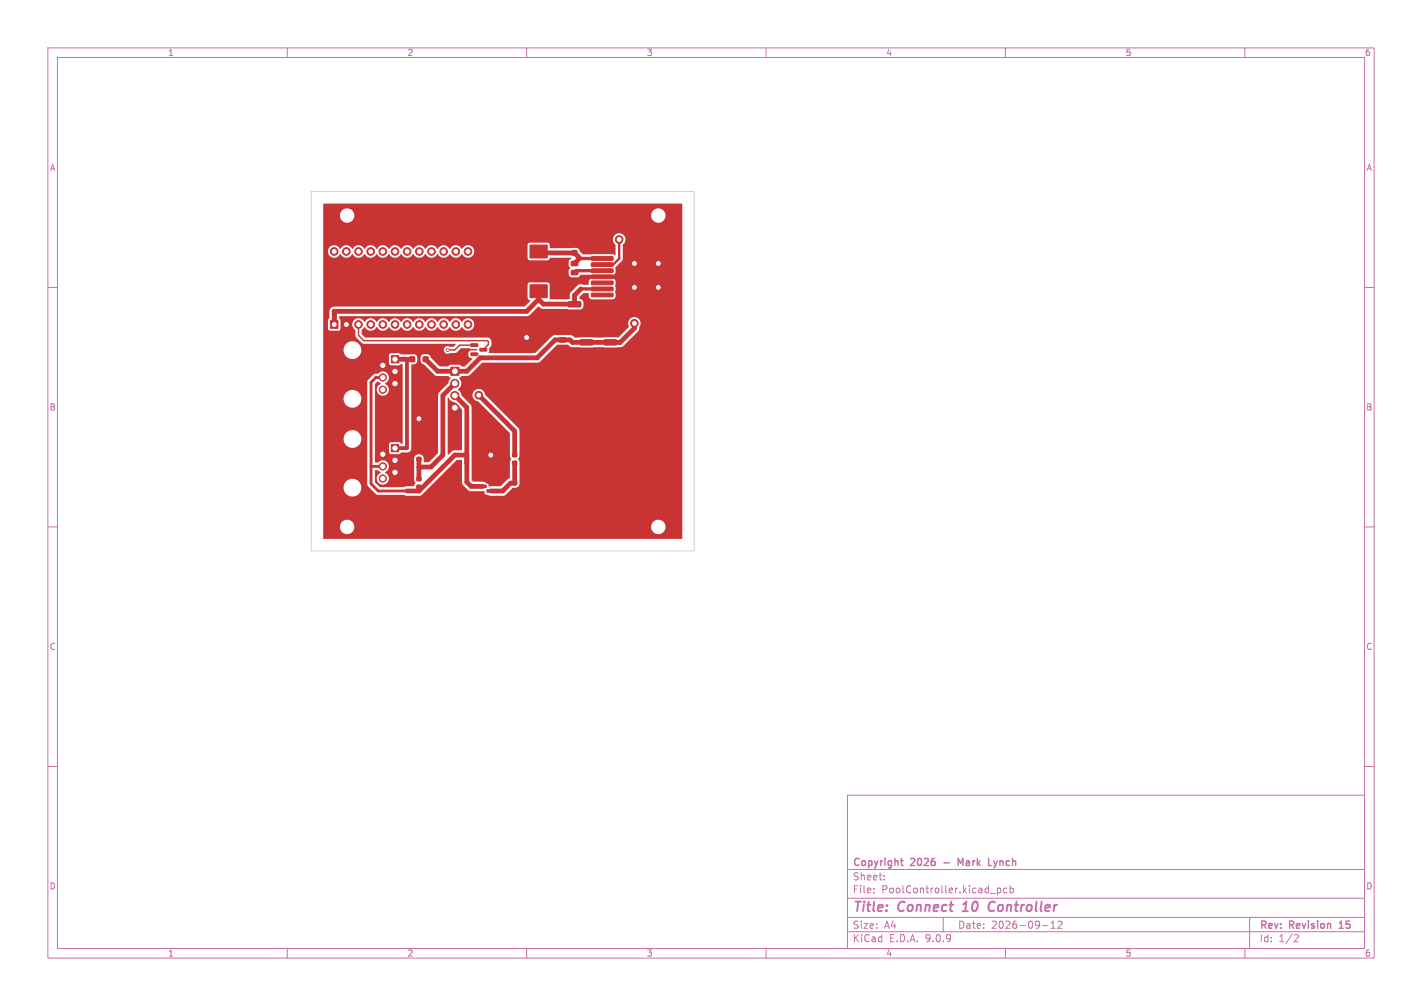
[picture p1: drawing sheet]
<svg xmlns="http://www.w3.org/2000/svg" width="297mm" height="210mm" viewBox="0 0 297 210" stroke-linecap="round" stroke-linejoin="round" font-family="sans-serif">
<defs><g id="words">
<g font-size="2.8" fill="#c872ab">
<text x="178" y="190.9">Title:</text>
<text x="187.7" y="190.9">Connect</text>
<text x="202" y="190.9">10</text>
<text x="208.1" y="190.9">Controller</text>
</g>
<g font-size="2.1" fill="#c872ab">
<text x="178" y="184">Sheet:</text>
<text x="178" y="181.2">Copyright</text>
<text x="190.3" y="181.2">2026</text>
<text x="197.8" y="181.2">-</text>
<text x="201.4" y="181.2">Mark</text>
<text x="208.3" y="181.2">Lynch</text>
<text x="178" y="186.7">File:</text>
<text x="184.1" y="186.7">PoolController.kicad_pcb</text>
<text x="178" y="196.9">KiCad</text>
<text x="178" y="194.1">Size:</text>
<text x="184.7" y="194.1">A4</text>
<text x="185.7" y="196.9">E.D.A.</text>
<text x="193.3" y="196.9">9.0.9</text>
<text x="200" y="194.1">Date:</text>
<text x="207" y="194.1">2026-09-12</text>
<text x="263" y="194.3">Rev:</text>
<text x="263" y="196.9">Id:</text>
<text x="267.1" y="196.9">1/2</text>
<text x="269.4" y="194.3">Revision</text>
<text x="280.4" y="194.3">15</text>
</g>
<g font-size="1.8" fill="#c872ab">
<text x="35" y="11.9">1</text>
<text x="85" y="11.9">2</text>
<text x="135" y="11.9">3</text>
<text x="185" y="11.9">4</text>
<text x="235" y="11.9">5</text>
<text x="285" y="11.9">6</text>
<text x="10.3" y="35.9">A</text>
<text x="285.4" y="35.9">A</text>
<text x="10.3" y="85.9">B</text>
<text x="285.3" y="85.9">B</text>
<text x="10.3" y="135.9">C</text>
<text x="285.3" y="135.9">C</text>
<text x="10.3" y="185.9">D</text>
<text x="285.3" y="185.9">D</text>
<text x="35" y="199.9">1</text>
<text x="85" y="199.9">2</text>
<text x="135" y="199.9">3</text>
<text x="185" y="199.9">4</text>
<text x="235" y="199.9">5</text>
<text x="285" y="199.9">6</text>
</g>
</g></defs>
<g fill="none" stroke="#c872ab" stroke-width=".21">
<path d="M10 10h277v190h-277zM12 12h273v186h-273zM60 10v2M110 10v2M160 10v2M210 10v2M260 10v2M10 60h2M285 60h2M10 110h2M285 110h2M10 160h2"/>
<path d="M177 166h108v32h-108zM285 160h2M60 198v2M110 198v2M160 198v2M177 194.5h108M177 191.5h108M177 187.5h108M177 181.5h108M182.5 186.3v.1M182.5 185.5v.1M184.7 183.6v.1"/>
<path d="M184.7 182.8v.1M197 191.5v3M206.8 186.5h1.2M208.3 185.4v1.5M208.3 185.5l.4-.1 .3 .3-.1 .6h-.6M210 198v2M210.3 185.5l-.4-.1-.3 .3 .1 .6h.6M211 185.5l.4-.1 .3 .3-.2 .6h-.5M211 184.9v1.5M217.7 193.2h1.2M219.5 193.8h.9M219.5 192.7l.5-.4v1.5"/>
<path d="M221 192.4l.5-.1 .3 .4-.9 1.1h.9M260 198v2M261 191.5v6.5M270.5 195.1l.5 .1 .2 .3-1 1.1h1"/>
</g>
<path d="M188.1 179.7h.5M201.1 179.2l-.5 1.1-.5-1.1v1.5M207.6 179.7l.3 1M188.5 180.7h.1M206.5 180.7h.7M207.8 181l-.2 .2M279.7 193.8h.9M279.8 192.6l-.1 .1" fill="none" stroke="#c872ab" stroke-width=".3"/>
<path d="M201 190.2h1.2M201.6 188.5l-.4 .3M207.5 188.2a1.07 1.07 0 0 0-1 .8 1.07 1.07 0 0 0 .5 1.2l.5-.1" fill="none" stroke="#c872ab" stroke-width=".4"/>
<g fill="#c83434" stroke="#c83434" stroke-width=".21">
<path d="M116.8 70.5h1.3l.1 .2v.6l-.2 .2-1.1-.1-.1-.2z"/>
<path d="M116.8 68.6h1.3l.1 .2v.6l-.2 .2-1.1-.1-.1-.2z"/>
<path d="M119.3 54.6l1.3-.1 .1 .3v.5l-.2 .2h-1.1l-.1-.2z"/>
<path d="M119.3 56.5l1.3-.1 .1 .3v.5l-.2 .2h-1.1l-.1-.2z"/>
<path d="M123.5 53.6h4.4l.2 .1v.5l-.2 .2h-4.2l-.2-.2z"/>
<path d="M123.5 54.9l4.4-.1 .2 .2v.4l-.2 .2h-4.2l-.2-.2z"/>
<path d="M123.5 56.2l4.4-.1 .2 .1v.5l-.2 .2h-4.2l-.2-.2z"/>
<path d="M123.5 57.4h4.4l.2 .1v.5l-.2 .2h-4.2l-.2-.2z"/>
<path d="M130.3 52.4h9.3v10.7h-9.3z"/>
<path d="M123.5 58.7l4.4-.1 .2 .2v.4l-.2 .2h-4.2l-.2-.2z"/>
<path d="M123.5 60l4.4-.1 .2 .1v.5l-.2 .2h-4.2l-.2-.2z"/>
<path d="M123.5 61.2h4.4l.2 .1v.5l-.2 .2h-4.2l-.2-.2z"/>
<path d="M87.1 101.3h.8v.7h-.8z"/>
<path d="M87.1 99.7h.8v.6h-.8z"/>
<path d="M107.1 102.2h.8v.6h-.8z"/>
<path d="M107.1 100.5h.8v.7h-.8z"/>
<path d="M121.2 71l2.5-.1 .2 .3-.1 .7-.2 .2-2.3-.1-.1-.2z"/>
<path d="M121.2 68h2.5l.2 .2-.1 .7-.2 .2h-2.3l-.1-.2z"/>
<path d="M88.4 74.5h1v1h-1z"/>
<path d="M85.6 74.5h1v1h-1z"/>
<path d="M110.7 51.2h3.6v2.7h-3.6z"/>
<path d="M110.7 59.5h3.6v2.7h-3.6z"/>
<path d="M81.7 92.8h1.6v1.5h-1.6z"/>
<path d="M98.4 71.8h1.3l.1 .5h-1.4z"/>
<path d="M98.4 73.7h1.3l.1 .5h-1.4z"/>
<path d="M100.2 72.7h1.4l.1 .5-1.4 .1z"/>
<path d="M118.7 63h2.5l.1 .2v.7l-.2 .2h-2.3l-.2-.2z"/>
<path d="M118.7 66l2.5-.1 .1 .3v.7l-.2 .2-2.3-.1-.2-.2z"/>
<path d="M94.1 76.7h1.7v1.7h-1.7z"/>
<path d="M119.5 52.3h1v1h-1z"/>
<path d="M119.5 49.5h1v1h-1z"/>
<path d="M126.2 71l2.5-.1 .2 .3-.1 .7-.2 .2-2.3-.1-.1-.2z"/>
<path d="M126.2 68h2.5l.2 .2-.1 .7-.2 .2h-2.3l-.1-.2z"/>
<path d="M87.1 95.5h.8v.7h-.8z"/>
<path d="M87.1 93.8h.8v.7h-.8z"/>
<path d="M81.7 74.2h1.6v1.6h-1.6z"/>
<path d="M107.1 94.7h.8v.6h-.8z"/>
<path d="M107.1 96.3h.8v.7h-.8z"/>
<path d="M101.7 102.2h1.6v.6h-1.6z"/>
<path d="M101.7 100.3h1.6v.6h-1.6z"/>
<path d="M99.9 101.3h1.6v.5h-1.6z"/>
<path d="M69 66.9h1.6v1.6h-1.6z"/>
<circle cx="80" cy="94.8" r=".76"/>
<circle cx="82.5" cy="96.1" r=".76"/>
<circle cx="80" cy="97.4" r=".76"/>
<circle cx="82.5" cy="98.6" r=".76"/>
<circle cx="80" cy="99.9" r=".76"/>
<circle cx="95" cy="80" r=".85"/>
<circle cx="95" cy="82.6" r=".85"/>
<circle cx="95" cy="85.1" r=".85"/>
<circle cx="80" cy="76.3" r=".76"/>
<circle cx="82.5" cy="77.5" r=".76"/>
<circle cx="80" cy="78.8" r=".76"/>
<circle cx="82.5" cy="80.1" r=".76"/>
<circle cx="80" cy="81.3" r=".76"/>
<circle cx="72.3" cy="67.7" r=".8"/>
<circle cx="74.9" cy="67.7" r=".8"/>
<circle cx="77.4" cy="67.7" r=".8"/>
<circle cx="80" cy="67.7" r=".8"/>
<circle cx="82.5" cy="67.7" r=".8"/>
<circle cx="85" cy="67.7" r=".8"/>
<circle cx="87.6" cy="67.7" r=".8"/>
<circle cx="90.1" cy="67.7" r=".8"/>
<circle cx="92.7" cy="67.7" r=".8"/>
<circle cx="95.2" cy="67.7" r=".8"/>
<circle cx="97.7" cy="67.7" r=".8"/>
<circle cx="97.7" cy="52.5" r=".8"/>
<circle cx="95.2" cy="52.5" r=".8"/>
<circle cx="92.7" cy="52.5" r=".8"/>
<circle cx="90.1" cy="52.5" r=".8"/>
<circle cx="87.6" cy="52.5" r=".8"/>
<circle cx="85" cy="52.5" r=".8"/>
<circle cx="82.5" cy="52.5" r=".8"/>
<circle cx="80" cy="52.5" r=".8"/>
<circle cx="77.4" cy="52.5" r=".8"/>
<circle cx="74.9" cy="52.5" r=".8"/>
<circle cx="72.3" cy="52.5" r=".8"/>
<circle cx="69.8" cy="52.5" r=".8"/>
<circle cx="137.5" cy="55" r=".8"/>
<circle cx="132.5" cy="55" r=".8"/>
<circle cx="102.5" cy="95" r=".8"/>
<circle cx="110" cy="70.4" r=".8"/>
<circle cx="87.5" cy="87.4" r=".8"/>
<circle cx="137.5" cy="60" r=".8"/>
<circle cx="132.5" cy="60" r=".8"/>
<circle cx="132.5" cy="67.5" r=".8"/>
<circle cx="129.3" cy="50" r=".8"/>
<circle cx="93.5" cy="73.1" r=".3"/>
<circle cx="100" cy="82.5" r=".8"/>
</g>
<path d="M121 54h4.8M125.8 56.5h-5.4l-.4 .4M121.3 60.3h4.5" fill="none" stroke="#c83434" stroke-width=".7"/>
<path d="M112.5 52.5l.3 .3M120 56.9h.1M120 50l2.5-2.5h7.6l4.8 4.9v5.4l-2.4-2.4M121 53.8v.2M125.8 55.2h2.3M130.6 57.8v.3l1.9 1.9M112.5 60.8h.4" fill="none" stroke="#c83434" stroke-width=".21"/>
<g fill="none" stroke="#c83434" stroke-width="1">
<path d="M112.8 52.8h7.2l1 1M121 54l-1 1M69.8 65v2.7zM82.5 75h3.6M112.5 62.5l-2.5 2.5h-40.2M112.5 60.8v1.7M112.9 60.8l-.4 .5M117 68.5l.5 .6M120 66.5v2M121.3 60.3l-1.3 1.3v1.9h-6.5l-1-1M132.5 67.5v1l-3 3h-9.9l-.6-.5h-3.1l-3.7 3.7h-11.9l-2.8 2.8h-6.1l-2.5-2.5M132.5 60v1.2l-7.3 7.3h-11.2l-2 2h-2"/>
<path d="M87.5 87.5v6.7M87.5 95.8v4.2M95 80l-2.5 2.5v12.5l-2.5 2.5h-2.5M95 82.6l2.5 2.5v15.5l.9 .9h2.3M97.5 95h-2.5l-7.5 7.5M100 82.5l7.5 7.5v5M102.5 95v5.6M107.5 96.7v4.2h-.9l-1.6 1.6h-2.5M85 102.5h2.5M87.5 101.7v.8"/>
</g>
<path d="M85 75v18.6h-2.5" fill="none" stroke="#c83434" stroke-width=".8"/>
<path d="M125.8 57.8h4.8M129.3 50v4l-1.2 1.2" fill="none" stroke="#c83434" stroke-width=".5"/>
<path d="M80 78.8h-1.5l-1 1v21.2l1.5 1.5h6M77.5 97.4h2.5" fill="none" stroke="#c83434" stroke-width=".6"/>
<path d="M74.9 67.7v2.3l1.1 1.1h25.8l.2 .2v.6l-1.1 1.1M99.1 72.1h-3.1l-1 1h-1.5" fill="none" stroke="#c83434" stroke-width=".3"/>
<g fill="#c83434">
<path d="M93.5 83h.2a1.61 1.61 0 0 0 1.3 1l1.5 1.5v8.4l-.1 .1h-1.7l-1.1 .9z"/>
<path d="M67.5 42.6l74.9-.1 .1 .1v69.8h-75v-2.5h3.5a1.51 1.51 0 0 0 1.5 1.6 1.51 1.51 0 0 0 1.5-1.6h62v.2a1.51 1.51 0 0 0 2.3 1.2 1.51 1.51 0 0 0 0-2.6 1.51 1.51 0 0 0-2.3 1.2h-62v-.3a1.51 1.51 0 0 0-1.6-1.1 1.51 1.51 0 0 0-1.4 1.4h-3.5v-8.2h4.3v.2a1.85 1.85 0 0 0 2.8 1.5 1.85 1.85 0 0 0 0-3.2 1.85 1.85 0 0 0-2.8 1.5h-4.3v-10.2h4.3v.3a1.85 1.85 0 0 0 2.8 1.4 1.85 1.85 0 0 0 0-3.1 1.85 1.85 0 0 0-2.8 1.4h-4.3v-8.4h4.3v.3a1.85 1.85 0 0 0 2.8 1.4 1.85 1.85 0 0 0 0-3.1 1.85 1.85 0 0 0-2.8 1.4h-4.3v-10.1h4.3v.2a1.85 1.85 0 0 0 1.3 1.7 1.85 1.85 0 0 0 2-.7h6.1v1.7l.3 .3 1.8 .1 .4-.3 .4 .1v16.4l-.3 .1-.5-.3h-1.6l-.3 .1-.2 .3v1.7l.4 .4h1.7l.5-.3 1.5-.1 .6-.6 .1-17.7a.92 .92 0 0 0 1.1-.6l.1-.8a.74 .74 0 0 0-.7-.8l-2.7 .1-.4-.3h-1.7l-.3 .2-.2 .3-6-.1a1.85 1.85 0 0 0-1-2.8 1.85 1.85 0 0 0-2.4 1.7h-4.3v-6.1h1v1.7l.4 .4h1.9l.3-.4v-1h2.5a1.65 1.65 0 0 0 .6 1.3l.1 1.4 1.3 1.3 .3 .2h19.3l-.5 .6h-.7a.82 .82 0 0 0-1.1 .1 .82 .82 0 0 0 0 1.1 .82 .82 0 0 0 1.1 .1l1.3-.1 1-.9h1.7l1.7 .3-.1 .1-1.2 .1-.4 .2-.1 1 .8 .5-1.6 1.6h-.8l-.3-.3-1.9-.1-.5 .4h-1.7l-2-1.9a.74 .74 0 0 0-.6-.7l-.9 .1-.4 .2-.2 .4 .2 1.2 .6 .3 2.3 2.3 2.7 .1 .5 .5-.5 1-1.9 1.9-.2 .5v12.2l-1.9 1.9h-1l-.1-.8a1.01 1.01 0 0 0-1-.9 1.01 1.01 0 0 0-1 .9v4.6a.6 .6 0 0 1 0 1l-.1 .2h-1.5l-.5 .2h-5.1l-1-1.1v-2.4h.7l.5 .5a1.28 1.28 0 0 0-.5 2 1.28 1.28 0 0 0 2-.1 1.28 1.28 0 0 0-.6-1.9v-.1a1.29 1.29 0 0 0 .6-2 1.29 1.29 0 0 0-2.1 0l-.6-.2v-16.2l.6-.6 .6 .5a1.31 1.31 0 0 0-.6 2 1.31 1.31 0 0 0 2.1 0 1.31 1.31 0 0 0-.6-2 1.31 1.31 0 0 0 .6-2 1.31 1.31 0 0 0-2.1-.1l-.9 .2-1.1 1.1-.2 .4v21.4l.2 .4 1.6 1.6 .4 .2 8.9 .2 .3-.2 7.3-7.3h1l.1 .1v4.6l.2 .6 1.4 1.2h3l.1 .1a.76 .76 0 0 0 .8 .8l.4 .1h2.9l1.7-1.6 .8-.1 .6-.5 .1-4.7-.3-.7 .3-.8v-5.2l-.2-.5-7-7a1.32 1.32 0 0 0-1.3-1.2 1.32 1.32 0 0 0-1.3 1.3 1.32 1.32 0 0 0 1.2 1.3l6.6 6.6v4.9a.59 .59 0 0 1 0 1v3.5l-.5 .3-1.4 1.4h-2.5l-.1-.3a.76 .76 0 0 0-.8-.5l-2.3-.2-.4-.3v-15.2l-.2-.6-1.9-1.8-.2-.7-.6-.6a1.52 1.52 0 0 0 .3-2.4l.5-.4 1.6-.1 2.7-2.7h11.8l.3-.2 3.6-3.5h2.2l.7 .4 2 .2 8.5-.2 .4-.1 3.1-3.1 .2-.9a1.33 1.33 0 0 0-1-2.1 1.33 1.33 0 0 0-1.2 2.1l-2.2 2.2h-9.1l-.9-.6-3.4 .1-4 3.7h-9.6l.1-1 .4-.6 .1-.8-.2-.4-.6-.4h-25.6l-.8-.8 .1-.8 .6-.6a1.38 1.38 0 0 0 1.3 .7 1.38 1.38 0 0 0 1.2-.7 1.42 1.42 0 0 0 1.3 .7 1.42 1.42 0 0 0 1.2-.7 1.42 1.42 0 0 0 1.3 .7 1.42 1.42 0 0 0 1.3-.7 1.42 1.42 0 0 0 1.2 .7 1.42 1.42 0 0 0 1.3-.7 1.42 1.42 0 0 0 1.3 .7 1.42 1.42 0 0 0 1.3-.7 1.42 1.42 0 0 0 1.2 .7 1.42 1.42 0 0 0 1.3-.7 1.42 1.42 0 0 0 1.3 .7 1.42 1.42 0 0 0 1.2-.7 1.42 1.42 0 0 0 1.3 .7 1.42 1.42 0 0 0 1.3-.7 1.34 1.34 0 0 0 2 .5 1.34 1.34 0 0 0 0-2.1 1.34 1.34 0 0 0-2 .5 1.42 1.42 0 0 0-1.3-.8 1.42 1.42 0 0 0-1.3 .8 1.42 1.42 0 0 0-1.2-.8 1.42 1.42 0 0 0-1.3 .8 1.42 1.42 0 0 0-1.3-.8 1.42 1.42 0 0 0-1.3 .8 1.42 1.42 0 0 0-1.2-.8 1.42 1.42 0 0 0-1.3 .8 1.42 1.42 0 0 0-1.3-.8 1.42 1.42 0 0 0-1.2 .8 1.42 1.42 0 0 0-1.3-.8 1.42 1.42 0 0 0-1.3 .8 1.42 1.42 0 0 0-1.2-.8 1.42 1.42 0 0 0-1.3 .8 1.42 1.42 0 0 0-1.3-.8 1.42 1.42 0 0 0-1.3 .8 1.35 1.35 0 0 0-1.4-.7 1.35 1.35 0 0 0-1.1 1.1h-2.5v-.8l-.3-.3 .1-.4 39.2-.1 .5-.2 1.9-1.8 .9 .5 7.8 .1 .4-.2 .2-.2 .1-1a.86 .86 0 0 0-.8-.8l-.1-.4 .9-.8h1l.1 .6a.69 .69 0 0 0 .6 .7h4.4l.4-.3 .2-.4-.1-.9 .1-2.1-.3-.5-.4-.2h-4.3a.69 .69 0 0 0-.6 .7l-.1 .6-1.7-.1-.5 .2-1.5 1.5-.2 .5v.9l-.3 .1h-3.9v-3.1l-.3-.4h-4l-.3 .4v2.8l.6 .6-1.2 1.2h-39.9l-.5 .2-.3 .4-.1 1.8-.3 .5h-1v-14.5h1v.2a1.35 1.35 0 0 0 1.1 1.2 1.35 1.35 0 0 0 1.5-.8 1.42 1.42 0 0 0 1.2 .8 1.42 1.42 0 0 0 1.3-.8 1.42 1.42 0 0 0 1.3 .8 1.42 1.42 0 0 0 1.3-.8 1.42 1.42 0 0 0 1.2 .8 1.42 1.42 0 0 0 1.3-.8 1.42 1.42 0 0 0 1.3 .8 1.42 1.42 0 0 0 1.2-.8 1.42 1.42 0 0 0 1.3 .8 1.42 1.42 0 0 0 1.3-.8 1.42 1.42 0 0 0 1.2 .8 1.42 1.42 0 0 0 1.3-.8 1.42 1.42 0 0 0 1.3 .8 1.42 1.42 0 0 0 1.3-.8 1.42 1.42 0 0 0 1.2 .8 1.42 1.42 0 0 0 1.3-.8 1.42 1.42 0 0 0 1.3 .8 1.42 1.42 0 0 0 1.2-.8 1.42 1.42 0 0 0 1.3 .8 1.42 1.42 0 0 0 1.3-.8 1.34 1.34 0 0 0 2 .5 1.34 1.34 0 0 0 0-2.1 1.34 1.34 0 0 0-2 .6 1.42 1.42 0 0 0-1.3-.8 1.42 1.42 0 0 0-1.3 .8 1.42 1.42 0 0 0-1.2-.8 1.42 1.42 0 0 0-1.3 .8 1.42 1.42 0 0 0-1.3-.8 1.42 1.42 0 0 0-1.3 .8 1.42 1.42 0 0 0-1.2-.8 1.42 1.42 0 0 0-1.3 .8 1.42 1.42 0 0 0-1.3-.8 1.42 1.42 0 0 0-1.2 .8 1.42 1.42 0 0 0-1.3-.8 1.42 1.42 0 0 0-1.3 .8 1.42 1.42 0 0 0-1.2-.8 1.42 1.42 0 0 0-1.3 .8 1.42 1.42 0 0 0-1.3-.8 1.42 1.42 0 0 0-1.3 .8 1.42 1.42 0 0 0-1.2-.8 1.42 1.42 0 0 0-1.3 .8 1.42 1.42 0 0 0-1.3-.8 1.42 1.42 0 0 0-1.2 .8 1.35 1.35 0 0 0-1.5-.8 1.35 1.35 0 0 0-1.1 1.2h-1v-1.3h42.7v2.9l.4 .3h3.8l.5-.5h4.4v.2l-.4 .3-.1 .3v.8l.3 .6-.3 .5v.8l.4 .5 1.3 .1 .4-.2 .4-.3h6.6l.4-.1 .3-.5-.1-.9 1.5-1.7 .1-3.1a1.32 1.32 0 0 0 .1-2 1.32 1.32 0 0 0-1.9 .1 1.32 1.32 0 0 0 .3 1.9l-.1 2.2-.6-.2h-6.1l-.8-.7a.74 .74 0 0 0-.6-.7l-5.5 .1-.2-.9-.4-.3-3.7 .1-.4 .4h-42.7v-6.2h3.5v.2a1.51 1.51 0 0 0 1.6 1.4 1.51 1.51 0 0 0 1.4-1.6h62v.2a1.51 1.51 0 0 0 2.3 1.2 1.51 1.51 0 0 0 0-2.6 1.51 1.51 0 0 0-2.3 1.2h-62v-.3a1.51 1.51 0 0 0-1.6-1.1 1.51 1.51 0 0 0-1.4 1.4h-3.5z"/>
</g>
<path d="M65 40h80v75h-80z" fill="none" stroke="#d0d2cd" stroke-width=".21"/>
<g fill="#fff" stroke="#fff" stroke-width=".21">
<circle cx="137.5" cy="55" r=".4"/>
<circle cx="132.5" cy="55" r=".4"/>
<circle cx="102.5" cy="95" r=".4"/>
<circle cx="110" cy="70.4" r=".4"/>
<circle cx="87.5" cy="87.4" r=".4"/>
<circle cx="137.5" cy="60" r=".4"/>
<circle cx="132.5" cy="60" r=".4"/>
<circle cx="132.5" cy="67.5" r=".4"/>
<circle cx="129.3" cy="50" r=".4"/>
<circle cx="93.5" cy="73" r=".15"/>
<circle cx="100" cy="82.5" r=".4"/>
<circle cx="72.5" cy="45" r="1.25"/>
<circle cx="137.5" cy="45" r="1.25"/>
<circle cx="73.6" cy="91.6" r="1.6"/>
<circle cx="73.6" cy="101.8" r="1.6"/>
<circle cx="82.5" cy="93.6" r=".45"/>
<circle cx="80" cy="94.8" r=".45"/>
<circle cx="82.5" cy="96.1" r=".45"/>
<circle cx="80" cy="97.4" r=".45"/>
<circle cx="82.5" cy="98.6" r=".45"/>
<circle cx="80" cy="99.9" r=".45"/>
<circle cx="137.5" cy="110" r="1.25"/>
<circle cx="95" cy="77.5" r=".5"/>
<circle cx="95" cy="80" r=".5"/>
<circle cx="95" cy="82.6" r=".5"/>
<circle cx="95" cy="85.1" r=".5"/>
<circle cx="72.5" cy="110" r="1.25"/>
<circle cx="73.6" cy="73.1" r="1.6"/>
<circle cx="73.6" cy="83.3" r="1.6"/>
<circle cx="82.5" cy="75" r=".45"/>
<circle cx="80" cy="76.3" r=".45"/>
<circle cx="82.5" cy="77.5" r=".45"/>
<circle cx="80" cy="78.8" r=".45"/>
<circle cx="82.5" cy="80.1" r=".45"/>
<circle cx="80" cy="81.3" r=".45"/>
<circle cx="69.8" cy="67.7" r=".4"/>
<circle cx="72.3" cy="67.7" r=".4"/>
<circle cx="74.9" cy="67.7" r=".4"/>
<circle cx="77.4" cy="67.7" r=".4"/>
<circle cx="80" cy="67.7" r=".4"/>
<circle cx="82.5" cy="67.7" r=".4"/>
<circle cx="85" cy="67.7" r=".4"/>
<circle cx="87.6" cy="67.7" r=".4"/>
<circle cx="90.1" cy="67.7" r=".4"/>
<circle cx="92.7" cy="67.7" r=".4"/>
<circle cx="95.2" cy="67.7" r=".4"/>
<circle cx="97.7" cy="67.7" r=".4"/>
<circle cx="97.7" cy="52.5" r=".4"/>
<circle cx="95.2" cy="52.5" r=".4"/>
<circle cx="92.7" cy="52.5" r=".4"/>
<circle cx="90.1" cy="52.5" r=".4"/>
<circle cx="87.6" cy="52.5" r=".4"/>
<circle cx="85" cy="52.5" r=".4"/>
<circle cx="82.5" cy="52.5" r=".4"/>
<circle cx="80" cy="52.5" r=".4"/>
<circle cx="77.4" cy="52.5" r=".4"/>
<circle cx="74.9" cy="52.5" r=".4"/>
<circle cx="72.3" cy="52.5" r=".4"/>
<circle cx="69.8" cy="52.5" r=".4"/>
</g>
<use href="#words"/>
</svg>
